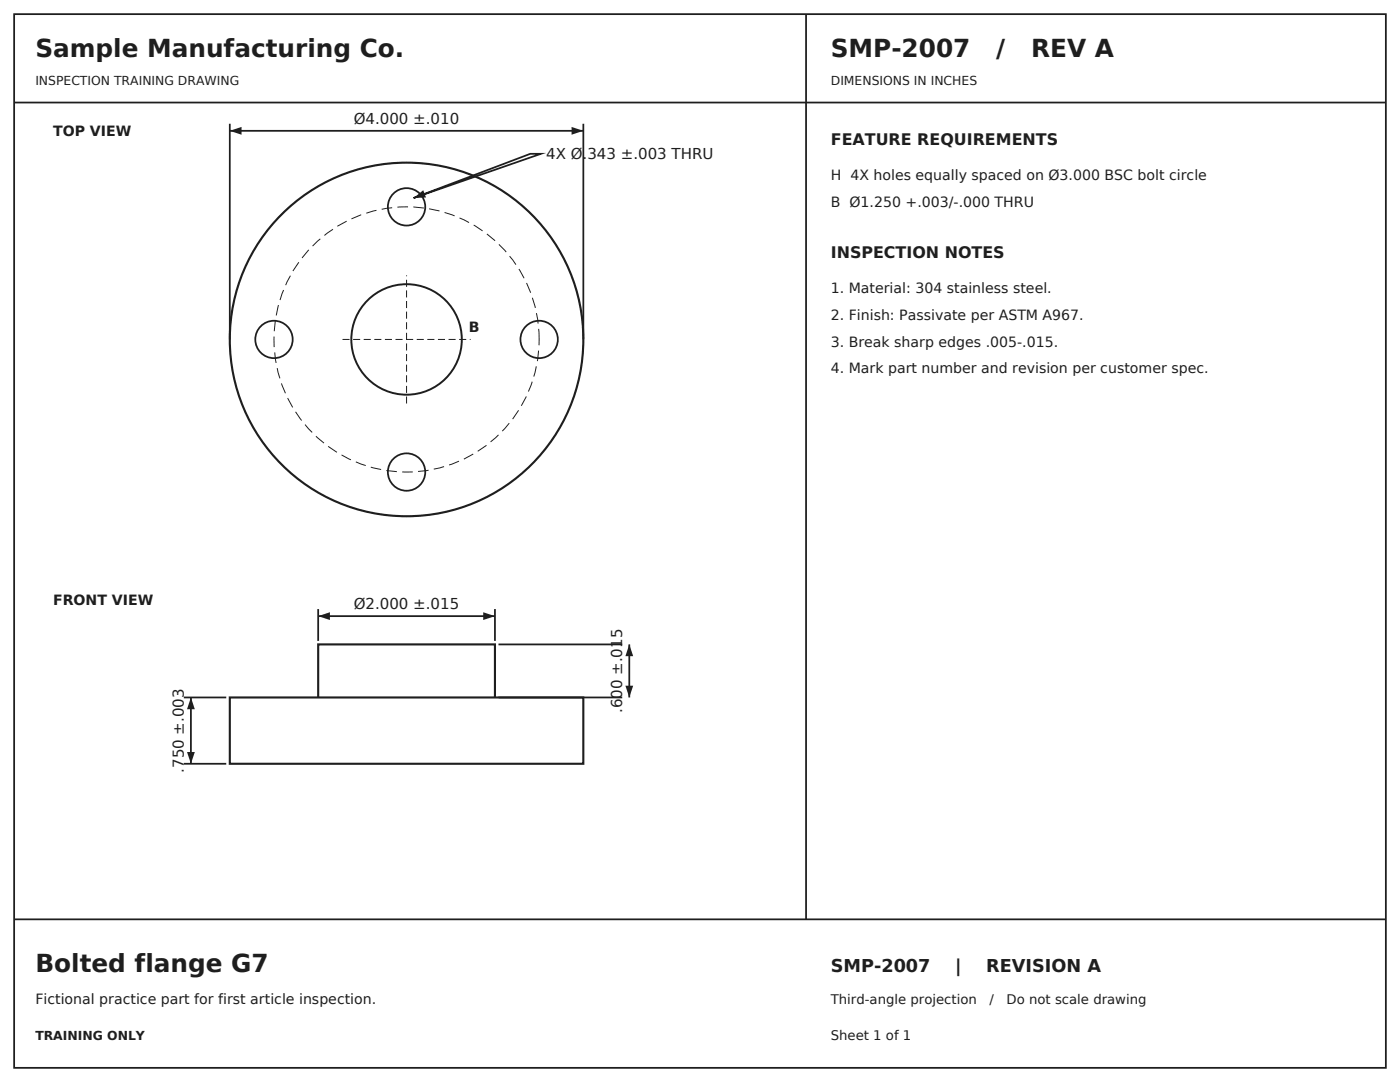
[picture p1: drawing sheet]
<svg xmlns="http://www.w3.org/2000/svg" width="279mm" height="216mm" viewBox="0 0 279 216" stroke-linecap="round" stroke-linejoin="round" font-family="sans-serif">
<defs><g id="words">
<g font-size="4.9" fill="#1a1f24">
<text x="7.1" y="11.3">Sample Manufacturing Co.</text>
<text x="165.8" y="11.3">SMP-2007</text>
<text x="198.8" y="11.3">/</text>
<text x="205.8" y="11.3">REV A</text>
<text x="7.1" y="194">Bolted flange G7</text>
</g>
<g font-size="3.5" fill="#1a1f24">
<text x="165.8" y="194">SMP-2007</text>
<text x="190.6" y="194">|</text>
<text x="196.8" y="194">REVISION A</text>
</g>
<g font-size="3.2" fill="#1a1f24">
<text x="165.8" y="28.9">FEATURE REQUIREMENTS</text>
<text x="165.8" y="51.5">INSPECTION NOTES</text>
</g>
<g font-size="3" fill="#1a1f24">
<text x="70.6" y="24.7">Ø4.000 ±.010</text>
<text x="109" y="31.8">4X Ø.343 ±.003 THRU</text>
<text x="70.6" y="121.5">Ø2.000 ±.015</text>
<text x="124.2" y="142.3" transform="rotate(-90 124.2 142.3)">.600 ±.015</text>
<text x="36.7" y="154.2" transform="rotate(-90 36.7 154.2)">.750 ±.003</text>
</g>
<g font-size="2.8" fill="#1a1f24">
<text x="10.6" y="27.2">TOP VIEW</text>
<text x="165.8" y="36">H 4X holes equally spaced on Ø3.000 BSC bolt circle</text>
<text x="165.8" y="41.3">B Ø1.250 +.003/-.000 THRU</text>
<text x="165.8" y="58.6">1. Material: 304 stainless steel.</text>
<text x="165.8" y="63.9">2. Finish: Passivate per ASTM A967.</text>
<text x="93.6" y="66.3">B</text>
<text x="165.8" y="69.1">3. Break sharp edges .005-.015.</text>
<text x="165.8" y="74.4">4. Mark part number and revision per customer spec.</text>
<text x="10.6" y="120.6">FRONT VIEW</text>
<text x="7.1" y="200.4">Fictional practice part for first article inspection.</text>
</g>
<g font-size="2.6" fill="#1a1f24">
<text x="165.8" y="200.4">Third-angle projection</text>
<text x="197.5" y="200.4">/</text>
<text x="200.9" y="200.4">Do not scale drawing</text>
<text x="165.8" y="207.4">Sheet 1 of 1</text>
</g>
<g font-size="2.5" fill="#1a1f24">
<text x="7.1" y="16.9">INSPECTION TRAINING DRAWING</text>
<text x="165.8" y="16.9">DIMENSIONS IN INCHES</text>
<text x="7.1" y="207.4">TRAINING ONLY</text>
</g>
</g></defs>
<path d="M2.8 2.8h273.8v210.3h-273.8zM160.9 2.8v180.6M2.8 20.5h273.8M45.9 24.7v43zM45.9 26.1h70.5zM116.4 24.7v43zM2.8 183.4h273.8" fill="none" stroke="#1a1f24" stroke-width=".35"/>
<circle cx="81.1" cy="67.7" r="35.3" fill="none" stroke="#1a1f24" stroke-width=".42"/>
<g fill="#1a1f24">
<path d="M45.9 26.1l2.3-.8v1.6z"/>
<path d="M114.1 25.3l2.3 .8-2.3 .8z"/>
</g>
<path d="M107.6 67.7a26.5 26.5 0 0 0-39.1-23.2 26.5 26.5 0 0 0-1.8 45.5 26.5 26.5 0 0 0 40.8-20.2l.1-2.1" fill="none" stroke="#1a1f24" stroke-width=".2" stroke-dasharray="2.1 1.1" stroke-linecap="butt"/>
<g fill="none" stroke="#1a1f24" stroke-width=".35">
<path d="M82.5 39.5l23.3-8.8h2.1z"/>
<circle cx="81.1" cy="41.3" r="3.7"/>
<circle cx="54.7" cy="67.7" r="3.7"/>
<circle cx="107.6" cy="67.7" r="3.7"/>
<circle cx="81.1" cy="94.2" r="3.7"/>
</g>
<path d="M82.5 39.5l2-1.5 .5 1.4z" fill="#1a1f24"/>
<circle cx="81.1" cy="67.7" r="11" fill="none" stroke="#1a1f24" stroke-width=".39"/>
<path d="M68.4 67.7h25.5M81.1 80.5v-25.6" fill="none" stroke="#1a1f24" stroke-width=".2" stroke-dasharray="1.4 .7" stroke-linecap="butt"/>
<path d="M45.9 139.2h70.5v13.2h-70.5zM63.5 139.2v-10.6h35.3v10.6" fill="none" stroke="#1a1f24" stroke-width=".42"/>
<path d="M36.7 139.2h8.5zM38.1 139.2v13.2zM36.7 152.4h8.5z" fill="none" stroke="#1a1f24" stroke-width=".35"/>
<g fill="#1a1f24">
<path d="M37.3 150.1h1.6l-.8 2.3z"/>
<path d="M38.1 139.2l.8 2.3h-1.6z"/>
</g>
<path d="M99.5 139.2h24.7zM99.5 128.6h24.7zM125.6 128.6v10.6z" fill="none" stroke="#1a1f24" stroke-width=".35"/>
<g fill="#1a1f24">
<path d="M124.8 136.8h1.6l-.8 2.4z"/>
<path d="M125.6 128.6l.8 2.3h-1.6z"/>
</g>
<path d="M63.5 121.5v6.4zM63.5 122.9h35.3zM98.8 121.5v6.4z" fill="none" stroke="#1a1f24" stroke-width=".35"/>
<g fill="#1a1f24">
<path d="M63.5 122.9l2.3-.7v1.5z"/>
<path d="M96.4 122.2l2.4 .7-2.4 .8z"/>
</g>
<use href="#words"/>
</svg>
